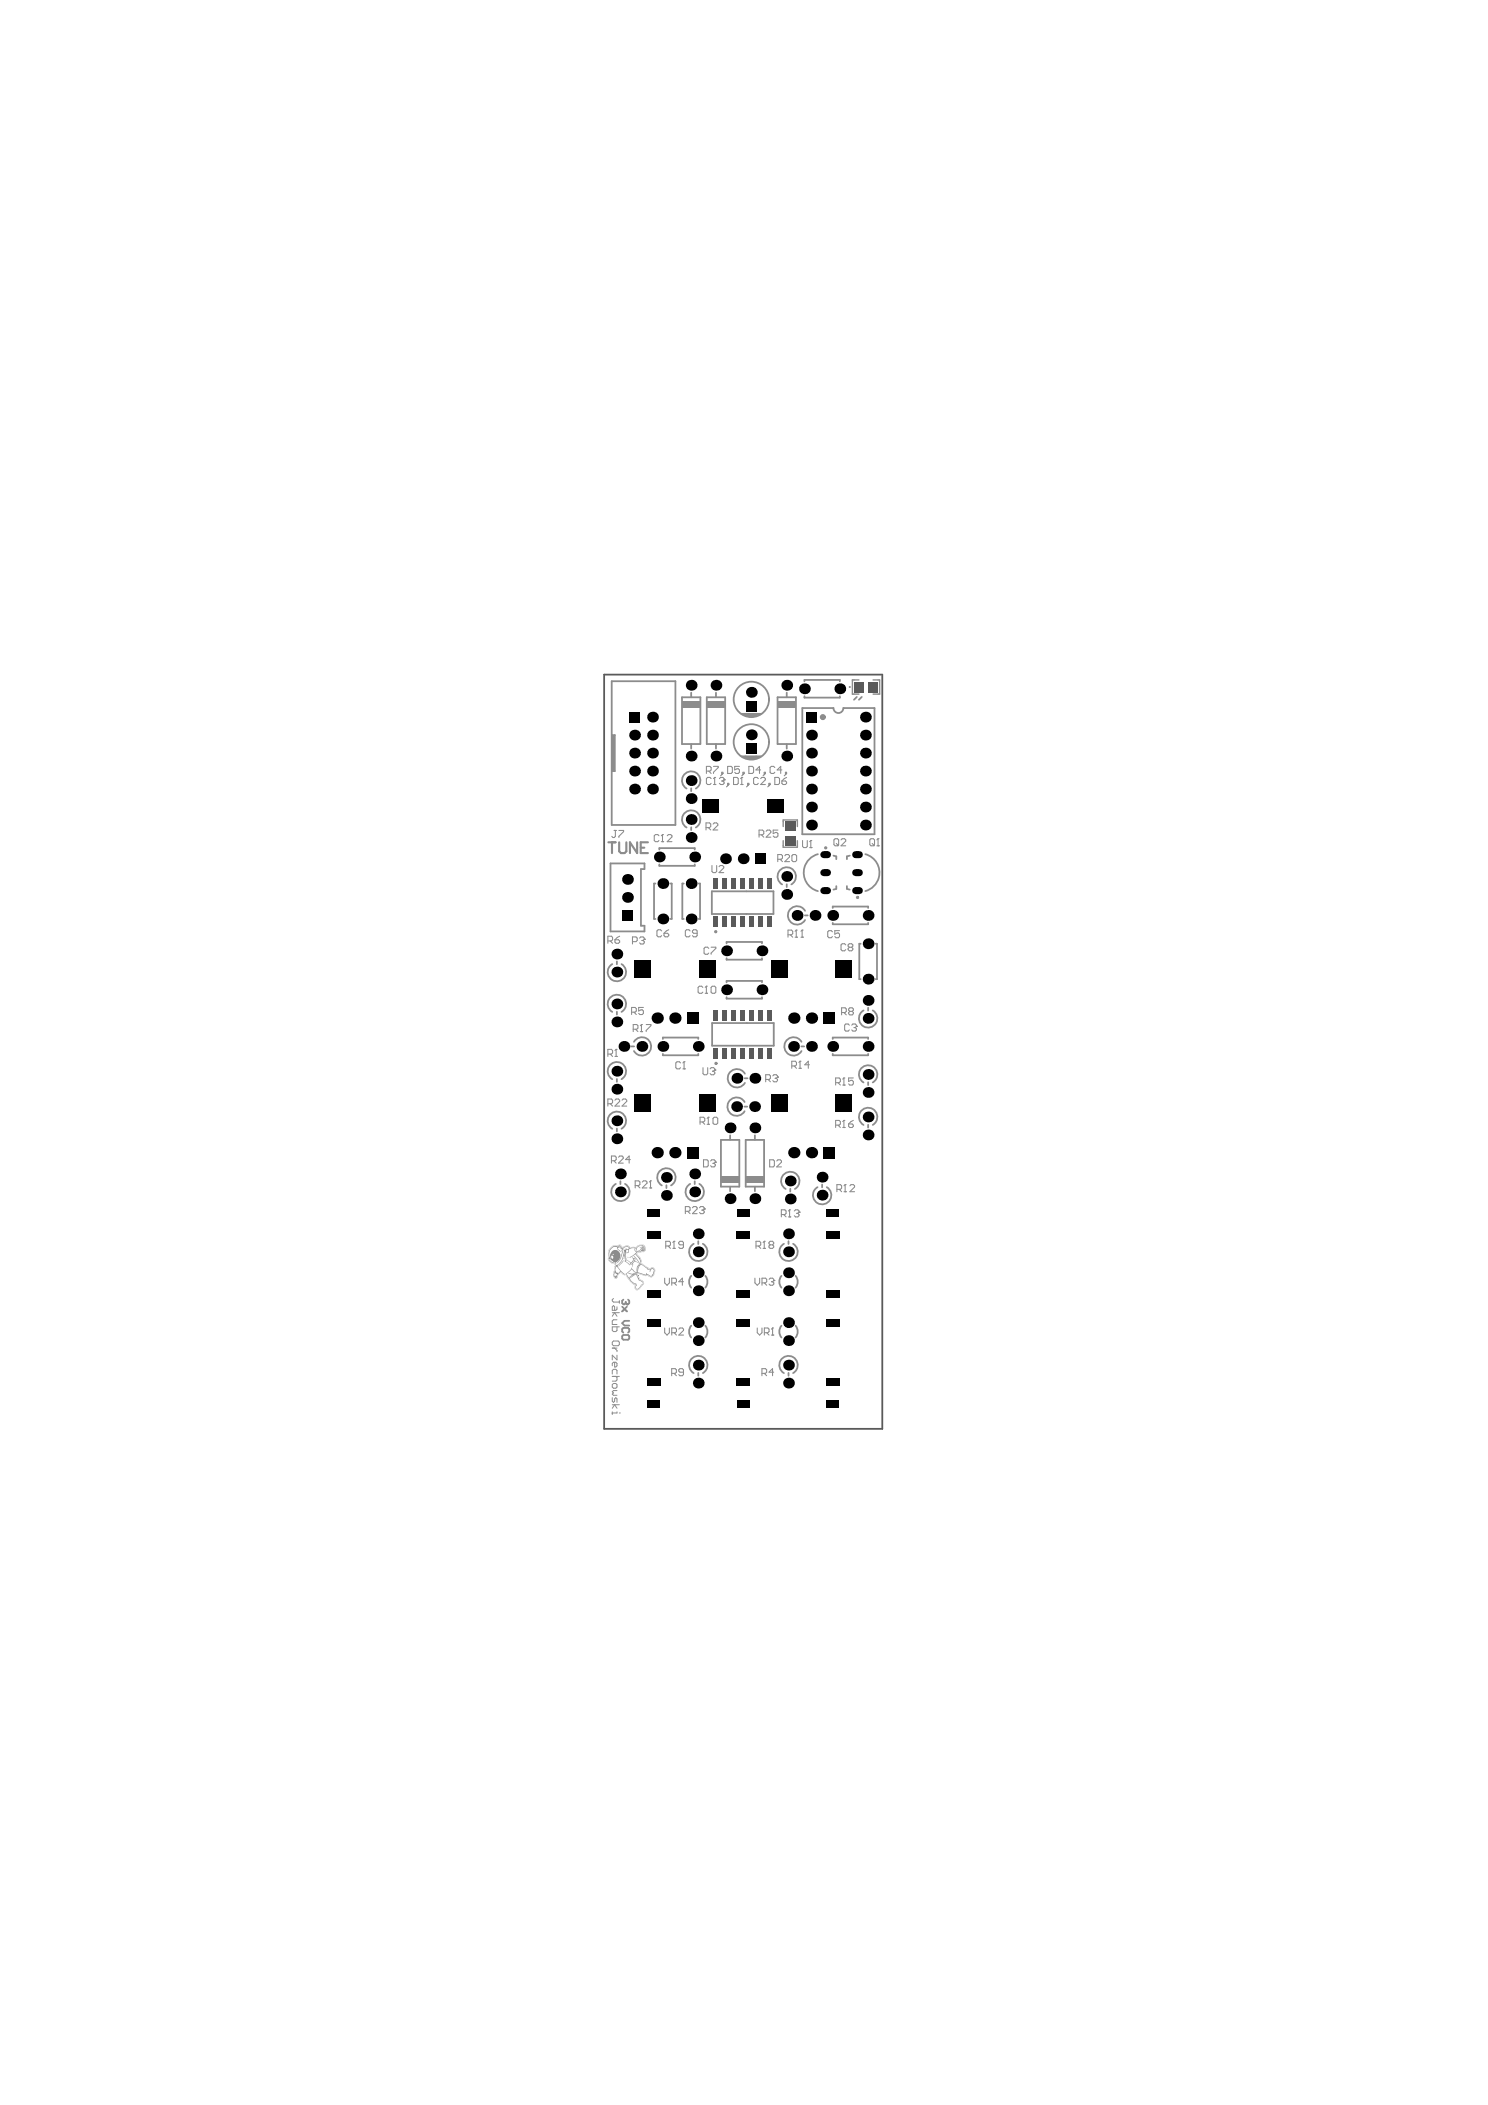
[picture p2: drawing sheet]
<svg xmlns="http://www.w3.org/2000/svg" width="210mm" height="297mm" viewBox="0 0 210 297" stroke-linecap="round" stroke-linejoin="round" font-family="sans-serif">
<path d="M85.2 95.2h39.3v106.4h-39.3z" fill="none" stroke="#5a5a5a" stroke-width=".25"/>
<g fill="#8c8c8c">
<path d="M87.9 177.9h.1l-.2 .3-.6 .5z"/>
<path d="M87.8 176.5v.2l-.2 1-.3 .4-.4 .2 .6-.6z"/>
<path d="M88.5 177.4l.1 .1z"/>
<path d="M89.4 177.2l.5 .4 .2 .5z"/>
<path d="M88 177.5v.2z"/>
<path d="M86.2 176.1l.4-.3 .5 .1 .3-.2 .4 .4 .2-.2 .4-.1 .5 .3h.9l.2-.3 .5-.1 .4 .1v.2l.1 .2-.1 .3-.1 .1-.3-.1-.3 .2-.3-.1-.2 .4 .6 .6 .1 .3-.1 .4 1 .6 .1 .2 .3 .1 .2-.3 .3 .1 .1 .4-.1 .5-.4 .3-.4-.3-.3 .1-1.3-.4 .3 1 .6 .4-.7-.4-.2-.8-.3 .1-.7 .5 .6 .7h.4v.3l-.1 .1v.2l.1 .2 .2-.1 .5-.5 .3-.2-.3 .2-.4 .6-.2 .1-.2-.1-.1-.3 .1-.3-.7-.5-.7-1 .7-.6 .1-.3 .4 .6h.3l.1-.8 .3-.4v.2l.1-.1-.4-.3 .3 .1 .1-.3-.7-.9-.7 .5h-.3h.2l1-.8-.3-.2 .1-.3-.4-.1-.4 .2-.1 .4-.3 .1 .2-.1v-.4l-.3 .1 .1 .4-.1-.1 .1 1-.1 .3 .4 .3 .2 .3-.8-.6 .1-.3-.2-.5-.3 .7-.6 .6v.2l.3 .4 .8 .7h-.2l-.5-.3-.4 .4-.1 .4h-.2l-.2-.3 .3-1.4-.2-.5-.4 .1-.4-.5 .5 .4 .1-.1-.5-.4-.2 .1 .2-.3-.1-.3v-.6zM90.8 176.3l.1 .1v-.1zM90.8 176.1v.1h.1zM90.7 176.4v.1zM90.6 176.1l.1 .1zM90.6 175.9v.1h.2zM90.5 176.2v.2l.1-.1zM90.3 178.6l-.3 .5v.4l1 .4 .2-.3v.2h.2l.4 .3 .2-.1 .2-.6-.1-.3h-.2l-.2 .4v-.3h-.3l-.1-.2-.7-.5-.2-.1zM90.1 178.6l-.2 .5v.4l.1-.6 .2-.4zM89.6 176.2l.1 .4h.6l.1-.2-.3 .1h-.1l.4-.2v-.2l-.2-.1 .3 .1 .1-.3-.7 .2-.1 .1 .1 .4-.1-.3zM88.7 180.3l.1 .1 .9-.7zM88.4 179.7l.3 .6 .5-.5h-.4l-.2-.2 .7 .1 .4-.1-.2-.1-.4-.4zM88.1 176.5l.2 1.4zM87.8 176.2l.1 .2h.2l.3-.1-.1-.2 .1 .2 .4-.2-.4-.2zM86.2 176.3l-.3 .5v.4l.2 .4v-.6l.4-.5 .5-.1 .5 .4v.5l-.1 .5-.6 .4 .1 .3h.2l.6-.7 .3-1.3-.1-.1-.3 .2 .2-.3-.4-.3-.3 .2 .5 .5-.6-.5v-.2h-.5zM87.4 175.8l.3 .4zM87.2 175.9l-.1 .1 .2-.1zM86.9 178.7l-.1 .5 .1 .3 .4 .1 .2-.3-.4-.5zM86.7 179.5l-.1 .5 .3 .1 .1-.3-.1-.1zM86.5 176.9l-.1 .1 .2 .1v-.1zM86.3 177.2l-.1 .2 .2 .2h.1v-.3z"/>
<path d="M88.4 177.8l.7 .3 .2-.4-.1-.3 .1 .2 .2-.1 .1 .1v.3l.2 .2-.3-.1-.3 .3 .1 .2-.1 .3v-.4h-.3v-.2zM89.4 177.6l-.1 .4-.3 .3h.1l.3-.3 .2-.3z"/>
<path d="M86.3 175.9l.3-.2 .5 .1 .3-.2h.1l.3 .4 .6-.3 .5 .3h.8l.2-.2 .5-.2h.3l.3 .2 .1 .3v.4l-.3 .2-.2-.1-.3 .2h-.4v.2l.5 .6 .1 .3v.3l.9 .6 .1 .2h.2l.3-.2 .3 .2 .1 .4-.2 .6-.4 .2-.5-.2-.3 .1-1.1-.4 .3 .8 .5 .2 .2 .3-.6 .8-.4 .3-.2-.1-.2-.2 .1-.5-.3-.1-.4-.3-.7-1h-.3l-.4-.3-.3 .4-.2 .4h-.3l-.2-.3v-.6l.3-.8-.1-.4h-.4l-.6-.6 .1-1.2zM86.2 176l-.4 .6v1.1l.6 .6 .3-.1 .1 .4-.3 1.4 .3 .4 .2-.1 .1-.4 .5-.4 .4 .4h.3l.7 1 .6 .4-.1 .4 .4 .3 .3-.2 .3-.4 .2-.1 .1-.4-.6-.4-.3-.8 1.1 .3h.4l.3 .2h.3l.2-.3 .2-.5-.1-.4-.3-.1-.3 .2-.2-.1-.1-.2-1-.5 .1-.4-.1-.3-.6-.7 .1-.2h.4l.2-.1 .2 .1 .3-.2 .1-.3-.2-.4-.4-.1h-.4l-.4 .3h-.8l-.5-.2-.4 .1-.2 .1-.4-.3-.3 .1h-.5z"/>
</g>
<g fill="none" stroke="#8c8c8c" stroke-width=".25">
<path d="M86.3 96.1h9v20.3h-9zM96.2 98.4h2.6v6.6h-2.6zM97.5 97.7v.7M99.7 98.4h2.6v6.6h-2.6zM101 97.7v.7M109.7 98.4h2.6v6.6h-2.6zM111 97.7v.7M113.5 96.1v-.2h5v.2M113.5 98.2v.2h5v-.2M117.6 99.9h-4.4v17.8h10.2v-17.8h-4.4M120.9 98.3l-.4 .4M121.6 98.3l-.4 .4"/>
<path d="M86.3 103.7h.4v5.1h-.4zM93 119.9v-.2h5v.2M97.5 105v.6M97.5 111.2v.4M97.5 116.7v.4M101 105v.6M104.6 100.7h2.8M104.6 106.7h2.8M111 105v.6M86.1 121.8h4.8v.8h-.5v8h.5v.8h-4.8zM87 135.7v.4M92.5 124.7h-.2v5h.2"/>
<path d="M93 122v.2h5v-.2M94.6 124.7h.2v5h-.2M96.5 124.7h-.2v5h.2M98.6 124.7h.2v5h-.2M100.4 125.8h8.7v3.2h-8.7zM102.5 133.1v-.2h5v.2M102.5 135.2v.2h5v-.2M102.5 138.6v-.2h5v.2M111 124.8v.4M113.5 129.2h.4M117.5 128.1v-.2h5v.2M117.5 130.2v.2h5v-.2"/>
<path d="M117.6 120.7l.4 .1v.4M118 125v.4l-.4 .1M119.5 125v.4l.4 .1M119.9 120.7l-.4 .1v.4M121.4 133.2h-.2v5h.2M123.5 133.2h.2v5h-.2M87 142.8v.4M87 152.3v.4M87 159.3v.4M89.1 147.7h.4M93.5 146.6v-.2h5v.2M93.5 148.7v.2h5v-.2"/>
<path d="M100.5 144.4h8.6v3.2h-8.6zM102.5 140.7v.2h5v-.2M105 156.2h.4M105.1 152.2h.3M113 147.7h.4M117.5 146.6v-.2h5v.2M117.5 148.7v.2h5v-.2M122.5 142.2v.4M122.5 152.7v.4M122.5 158.7v.4M87.5 166.7v.4M94 167.2v.4"/>
<path d="M98 166.7v.4M98.5 175.1v.4M101.7 160.9h2.6v6.5h-2.6zM103 160.2v.7M103 167.4v.7M105.2 160.9h2.6v6.5h-2.6zM106.5 160.2v.7M106.5 167.4v.7M111.2 175.1v.4M111.5 167.7v.4M116 167.1v.4M98.5 193.7v.4"/>
<path d="M111.2 193.7v.4"/>
</g>
<path d="M121.2 95.9h-1v2h1M123.2 95.9h.9v2h-.9M110.5 116.6v-.9h2v.9M110.5 118.6v1h2v-1" fill="none" stroke="#8c8c8c" stroke-width=".2"/>
<path d="M105.2 100.9h1.6v.2h-1.6z" fill-rule="evenodd" fill="#8c8c8c"/>
<path d="M104.7 100.8h2.5" fill="none" stroke="#8c8c8c" stroke-width=".25"/>
<path d="M105.2 106.9h1.6v.2h-1.6z" fill-rule="evenodd" fill="#8c8c8c"/>
<path d="M104.7 106.8h2.5" fill="none" stroke="#8c8c8c" stroke-width=".25"/>
<g fill="#8c8c8c">
<path d="M115.9 101h.4v.4h-.4z" fill-rule="evenodd"/>
<path d="M96.2 98.9h2.6v.9h-2.6z" fill-rule="evenodd"/>
</g>
<path d="M86.5 103.7v5.1" fill="none" stroke="#8c8c8c" stroke-width=".38"/>
<g fill="#8c8c8c">
<path d="M109.7 98.9h2.6v.9h-2.6z" fill-rule="evenodd"/>
<path d="M101.7 166h2.6v.9h-2.6z" fill-rule="evenodd"/>
<path d="M105.2 166h2.6v.9h-2.6z" fill-rule="evenodd"/>
<path d="M99.7 98.9h2.6v.9h-2.6z" fill-rule="evenodd"/>
</g>
<path d="M85.8 118.9h1M86.3 118.9v1.5M87.3 118.9v1.2l.3 .3h.5l.3-.3v-1.2M89.9 118.9v1.5l-1-1.5v1.5M90.4 119.6h.5M91.4 118.9h-1v1.5h1" fill="none" stroke="#8c8c8c" stroke-width=".3"/>
<g fill="none" stroke="#8c8c8c" stroke-width=".15">
<path d="M86.6 117.2h.4M86.8 117.2v.8l-.2 .2h-.1l-.2-.2M87.3 117.2h.7v.2l-.7 .6v.2M93 117.9l-.2-.1h-.3l-.2 .1v.7l.2 .2h.3l.2-.2M93.3 118.8h.3M93.5 117.8h.1M93.5 117.8v1M93.5 117.8l-.2 .1M94.1 117.9l.2-.1h.3l.2 .1v.2l-.7 .7h.7M99.6 116.8h.5l.2-.2v-.3l-.2-.2h-.5v1M99.6 108.8h.5l.2-.2v-.3l-.2-.2h-.5v1M99.9 116.8l.4 .3"/>
<path d="M100 108.8l.3 .3M100.3 109.9l-.2-.2h-.3l-.2 .2v.6l.2 .2h.3l.2-.2M100.6 116.3l.2-.2h.3l.2 .2v.2l-.7 .6h.7M100.6 108.1h.7v.2l-.7 .7v.1M100.6 110.7h.4M100.8 109.7h.1M100.8 109.7v1M100.8 109.7l-.2 .2M101.5 109.9l.1-.2h.4l.1 .2v.1M101.8 109h.2v.1h-.2zM101.8 110.2h.2M102 109.1l-.4 .4"/>
<path d="M102 110.2l.1 .2v.1l-.1 .2h-.4l-.1-.2M102.1 110h.1M102.1 110l-.1 .2M102.6 108.1h.5l.2 .2v.7l-.2 .1h-.5zM102.6 110.5h.2v.2h-.2zM102.8 110.7l-.3 .3M103.5 109.7h.5l.1 .2v.6l-.1 .2h-.5zM104.3 108.1h-.7v.5l.4-.1h.1l.2 .1v.4l-.2 .1h-.3l-.2-.1M104.5 110.7h.3M104.6 109.7h.1M104.6 109.7v1M104.6 109.7l-.1 .2"/>
<path d="M104.8 109h.2v.1h-.2zM105 109.1l-.4 .4M105.5 110.5h.1v.2h-.1zM105.6 108.1h.5l.2 .2v.7l-.2 .1h-.5zM105.6 110.7l-.3 .3M107 109.9l-.2-.2h-.3l-.2 .2v.6l.2 .2h.3l.2-.2M107.1 117.8h.5l.1-.2v-.3l-.1-.2h-.5v1M107.3 108.6h-.7l.5-.5v1M107.3 109.9l.2-.2h.3l.2 .2v.1l-.7 .7h.7M107.4 117.8l.3 .3M107.8 109h.2v.1h-.2zM108 109.1l-.4 .4"/>
<path d="M108.1 117.3l.1-.2h.4l.1 .2v.2l-.6 .6h.6M108.5 110.5h.1v.2h-.1zM108.6 110.7l-.3 .3M109.3 108.3l-.2-.2h-.3l-.2 .2v.7l.2 .1h.3l.2-.1M109.3 109.7h.5l.2 .2v.6l-.2 .2h-.5zM109.7 117.1h-.6v.5l.3-.1h.2l.1 .1v.4l-.1 .1h-.4l-.1-.1M110.3 110.2h.5l.2 .2v.1l-.2 .2h-.3l-.2-.2zM110.3 108.6h-.7l.5-.5v1M110.8 109h.2v.1h-.2zM111 109.1l-.4 .4M111 109.7l-.7 .5M113.2 118.6v.8l.2 .2h.3l.2-.2v-.8"/>
<path d="M114.2 119.6h.3M114.4 118.6h.1M114.4 118.6v1M114.4 118.6l-.2 .2M117.8 118.4h.3l.2 .1v.7l-.2 .2h-.3l-.2-.2v-.7zM118 119l.3 .4M118.6 118.5l.2-.1h.3l.2 .1v.2l-.7 .7h.7M122.9 118.4h.3l.2 .1v.7l-.2 .2h-.3l-.2-.2v-.7zM123 119l.4 .4M123.7 119.4h.3M123.9 118.4h.1M123.9 118.4v1"/>
<path d="M123.9 118.4l-.2 .1M85.7 132.8h.5l.2-.2v-.3l-.2-.2h-.5v1M86.1 132.8l.3 .3M86.7 132.6h.5l.2 .2v.1l-.2 .2h-.3l-.2-.2zM87.4 132.1l-.7 .5M89.2 132.9h.5l.2-.2v-.3l-.2-.2h-.5v1M90.2 132.4l.2-.2h.3l.2 .2v.1M90.6 132.7h.1M90.7 132.7l.2 .2v.1l-.2 .2h-.3l-.2-.2M90.9 132.5h.1M90.9 132.5l-.2 .2M93.3 131.4l-.1-.2h-.4l-.1 .2v.6l.1 .2h.4l.1-.2"/>
<path d="M93.7 131.7h.5l.1 .2v.1l-.1 .2h-.4l-.1-.2zM94.3 131.2l-.6 .5M97.3 131.4l-.1-.2h-.4l-.1 .2v.6l.1 .2h.4l.1-.2M98.3 131.7h-.5l-.1-.2v-.1l.1-.2h.4l.1 .2v.6l-.1 .2h-.4l-.1-.2M99.1 139.3l-.1-.1h-.4l-.1 .1v.7l.1 .2h.4l.1-.2M99.6 139.2h.1M99.6 139.2v1M99.6 139.2l-.1 .1M100 133.8l-.2-.1h-.3l-.2 .1v.7l.2 .2h.3l.2-.2M100.3 133.7h.7v.1l-.7 .7v.2M100.4 122.1v.9l.2 .1h.3l.2-.1v-.9M100.5 139.2h.3l.2 .1v.7l-.2 .2h-.3l-.2-.2v-.7z"/>
<path d="M101.4 122.3l.2-.2h.3l.2 .2v.2l-.7 .6h.7M109.7 121.3h.5l.2-.2v-.3l-.2-.2h-.5v1M110 121.3l.4 .3M110.7 120.8l.2-.2h.3l.2 .2v.1l-.7 .7h.7M111.2 131.9h.5l.1-.2v-.3l-.1-.2h-.5v1M111.5 131.9l.3 .3M111.9 120.6h.3l.2 .2v.6l-.2 .2h-.3l-.2-.2v-.6zM112.2 132.2h.3M112.3 131.2h.1M112.3 131.2l-.1 .2M112.3 131.2v1M113 132.2h.3"/>
<path d="M113.2 131.2h.1M113.2 131.2v1M113.2 131.2l-.2 .2M117.4 131.5l-.1-.2h-.4l-.1 .2v.7l.1 .1h.4l.1-.1M118.4 131.3h-.6v.5l.3-.1h.2l.1 .1v.4l-.1 .1h-.4l-.1-.1M119.3 133.3l-.2-.1h-.3l-.2 .1v.7l.2 .2h.3l.2-.2M119.8 133.7l-.2-.2v-.2l.2-.1h.3l.2 .1v.2l-.2 .2M119.8 133.7l-.2 .1v.2l.2 .2h.3l.2-.2v-.2l-.2-.1M119.8 133.7h.3M85.7 148.7h.5l.2-.1v-.4l-.2-.1h-.5v1M85.7 155.7h.5l.2-.1v-.4l-.2-.1h-.5v1M86.1 155.7l.3 .4"/>
<path d="M86.1 148.7l.3 .4M86.7 155.2l.2-.1h.3l.2 .1v.2l-.7 .7h.7M86.7 149.1h.4M86.9 148.1h.1M86.9 148.1l-.2 .1M86.9 148.1v1M87.7 155.2l.2-.1h.3l.2 .1v.2l-.7 .7h.7M89.1 142.8h.5l.2-.1v-.4l-.2-.1h-.5v1M89.3 145.2h.5l.2-.1v-.4l-.2-.1h-.5v1M89.4 142.8l.4 .4M89.7 145.2l.3 .4M90.3 145.6h.4"/>
<path d="M90.5 144.6h.1M90.5 144.6l-.2 .1M90.5 144.6v1M90.8 142.2h-.7v.5l.3-.2h.2l.2 .2v.3l-.2 .2h-.3l-.2-.2M91.2 144.6h.6v.1l-.6 .7v.2M96 150l-.2-.2h-.3l-.2 .2v.7l.2 .1h.3l.2-.1M96.3 150.8h.4M96.5 149.8h.1M96.5 149.8v1M96.5 149.8l-.2 .2M98.8 158.3h.4l.2-.1v-.4l-.2-.1h-.4v1M99.1 158.3l.3 .4"/>
<path d="M99.2 150.7v.8l.1 .2h.4l.1-.2v-.8M99.5 140.2h.3M99.7 158.7h.4M99.9 157.7h.1M99.9 157.7l-.2 .1M99.9 157.7v1M100.2 150.8l.1-.1h.4l.1 .1v.2M100.5 151.2h.2M100.7 151.2l.1 .1v.2l-.1 .2h-.4l-.1-.2M100.7 157.7h.4l.1 .1v.7l-.1 .2h-.4l-.1-.2v-.7zM100.8 151h.1M100.8 151l-.1 .2"/>
<path d="M108 152.3h.5l.2-.1v-.4l-.2-.1h-.5v1M108.3 152.3l.4 .4M109 151.8l.2-.1h.3l.2 .1v.2M109.3 152.2h.2M109.5 152.2l.2 .1v.2l-.2 .2h-.3l-.2-.2M109.7 152h.1M109.7 152l-.2 .2M111.7 150.4h.5l.2-.1v-.4l-.2-.1h-.5v1M112 150.4l.4 .4M112.7 150.8h.3M112.9 149.8h.1M112.9 149.8l-.2 .1"/>
<path d="M112.9 149.8v1M114.2 150.3h-.7l.5-.5v1M117.9 152.8h.5l.1-.2v-.3l-.1-.2h-.5v1M117.9 158.8h.5l.1-.2v-.3l-.1-.2h-.5v1M118.2 158.8l.3 .3M118.2 152.8l.3 .3M118.7 142.9h.5l.2-.2v-.3l-.2-.2h-.5v1M118.9 159.1h.3M118.9 153.1h.3M119 158.1h.1M119 152.1h.1M119 158.1l-.1 .2"/>
<path d="M119 152.1v1M119 158.1v1M119 152.1l-.1 .2M119 142.9l.4 .3M119.7 158.6h.5l.2 .2v.1l-.2 .2h-.3l-.2-.2zM119.8 144.7l-.2-.2h-.3l-.2 .2v.6l.2 .2h.3l.2-.2M119.9 142.7l-.2-.2v-.1l.2-.2h.3l.2 .2v.1l-.2 .2M119.9 142.7l-.2 .2v.1l.2 .2h.3l.2-.2v-.1l-.2-.2M119.9 142.7h.3M120.1 144.7l.2-.2h.3l.2 .2v.1M120.4 158.1l-.7 .5M120.4 152.1h-.7v.5l.5-.2 .2 .2v.3l-.2 .2h-.3l-.2-.2"/>
<path d="M120.5 145h.1M120.6 145l.2 .2v.1l-.2 .2h-.3l-.2-.2M120.8 144.8h.1M120.8 144.8l-.2 .2M86.3 163.8h.5l.1-.2v-.3l-.1-.2h-.5v1M86.6 163.8l.3 .3M87.3 163.3l.1-.2h.4l.1 .2v.2l-.6 .6h.6M88.9 163.6h-.6l.5-.5v1M89.6 167.3h.5l.2-.2v-.3l-.2-.2h-.5v1M89.9 167.3l.4 .3M90.6 166.8l.2-.2h.3l.2 .2v.2l-.7 .6h.7M91.6 167.6h.3"/>
<path d="M91.8 166.6h.1M91.8 166.6v1M91.8 166.6l-.2 .2M93.9 175.8h.5l.2-.1v-.4l-.2-.1h-.5v1M94.2 175.8l.4 .4M94.9 176.2h.3M95.1 175.2h.1M95.1 175.2l-.2 .1M95.1 175.2v1M96.4 175.7h-.5l-.2-.2v-.2l.2-.1h.3l.2 .1v.7l-.2 .2h-.3l-.2-.2M96.7 170.9h.5l.1-.1v-.4l-.1-.1h-.5v1M97 170.9l.3 .4"/>
<path d="M97.7 170.4l.1-.1h.4l.1 .1v.2l-.6 .7h.6M98.7 170.4l.1-.1h.4l.1 .1v.2M99 170.8h.2M99.2 170.8l.1 .1v.2l-.1 .2h-.4l-.1-.2M99.2 163.7h.5l.2 .1v.7l-.2 .2h-.5zM99.3 170.6h.1M99.3 170.6l-.1 .2M100.2 163.8l.2-.1h.3l.2 .1v.2M100.6 164.2h.1M100.7 164.2l.2 .1v.2l-.2 .2h-.3l-.2-.2M100.9 164h.1M100.9 164l-.2 .2"/>
<path d="M106.6 175.8h.5l.2-.1v-.4l-.2-.1h-.5v1M107 175.8l.3 .4M107.6 176.2h.4M107.8 175.2h.1M107.8 175.2v1M107.8 175.2l-.2 .1M108.6 163.7h.5l.1 .1v.7l-.1 .2h-.5zM108.6 175.7l-.1-.2v-.2l.1-.1h.4l.1 .1v.2l-.1 .2M108.6 175.7l-.1 .1v.2l.1 .2h.4l.1-.2v-.2l-.1-.1M108.6 175.7h.4M109.6 163.8l.1-.1h.4l.1 .1v.2l-.6 .7h.6M110.2 171.4h.5l.2-.2v-.3l-.2-.2h-.5v1"/>
<path d="M110.6 171.4l.3 .3M111.2 171.7h.4M111.4 170.7h.1M111.4 170.7v1M111.4 170.7l-.2 .2M112 170.9l.2-.2h.3l.2 .2v.2M112.4 171.2h.1M112.5 171.2l.2 .2v.2l-.2 .1h-.3l-.2-.1M112.7 171.1h.1M112.7 171.1l-.2 .1M118.1 167.8h.5l.1-.1v-.4l-.1-.1h-.5v1M118.4 167.8l.3 .4"/>
<path d="M119.1 168.2h.3M119.2 167.2h.1M119.2 167.2l-.1 .1M119.2 167.2v1M119.9 167.3l.2-.1h.3l.2 .1v.2l-.7 .7h.7M93.8 180.4v.6l.3 .4 .3-.4v-.6M93.8 187.4v.7l.3 .3 .3-.3v-.7M94.8 193.8h.4l.2-.2v-.3l-.2-.2h-.4v1M94.8 181h.5l.1-.1v-.4l-.1-.1h-.5v1M94.8 188.1h.5l.1-.2v-.3l-.1-.2h-.5v1M95.1 193.8l.3 .3M95.1 181l.3 .4"/>
<path d="M95.1 188.1l.3 .3M95.8 187.6l.1-.2h.4l.1 .2v.1l-.6 .7h.6M96.4 193.6h-.5l-.2-.1v-.2l.2-.2h.3l.2 .2v.7l-.2 .1h-.3l-.2-.1M96.4 180.9h-.6l.5-.5v1M106.5 180.4v.6l.3 .4 .4-.4v-.6M106.8 187.4v.7l.4 .3 .3-.3v-.7M107.5 193.8h.5l.1-.2v-.3l-.1-.2h-.5v1M107.5 181h.5l.2-.1v-.4l-.2-.1h-.5v1M107.8 193.8l.3 .3M107.8 188.1h.5l.2-.2v-.3l-.2-.2h-.5v1M107.8 181l.4 .4M108.2 188.1l.3 .3"/>
<path d="M108.5 180.5l.2-.1h.3l.2 .1v.2M108.8 188.4h.4M108.8 180.9h.2M109 187.4h.1M109 187.4l-.2 .2M109 187.4v1M109 180.9l.2 .1v.2l-.2 .2h-.3l-.2-.2M109.1 193.6h-.6l.5-.5v1M109.2 180.7h.1M109.2 180.7l-.2 .2"/>
</g>
<g fill="none" stroke="#8c8c8c" stroke-width=".25">
<path d="M117.6 99.9a.7 .7 0 0 0 .7 .7 .7 .7 0 0 0 .7-.7M96.9 111.3a1.3 1.3 0 0 1-.4-2 1.3 1.3 0 0 1 2 0 1.3 1.3 0 0 1-.3 2M96.9 116.8a1.3 1.3 0 0 1-.4-2 1.3 1.3 0 0 1 2 0 1.3 1.3 0 0 1-.3 2M86.4 136a1.3 1.3 0 0 0-.4 2 1.3 1.3 0 0 0 2 0 1.3 1.3 0 0 0-.3-2M110.3 124.8a1.3 1.3 0 0 1-.3-2 1.3 1.3 0 0 1 2 0 1.3 1.3 0 0 1-.4 2M113.6 128.5a1.3 1.3 0 0 0-2-.3 1.3 1.3 0 0 0 0 2 1.3 1.3 0 0 0 2-.4M115.4 120.5a2.7 2.7 0 0 0-2 2.6 2.7 2.7 0 0 0 2 2.6M122.1 120.5a2.7 2.7 0 0 1 2 2.6 2.7 2.7 0 0 1-2 2.6M86.4 159.3a1.3 1.3 0 0 1-.4-2 1.3 1.3 0 0 1 2 0 1.3 1.3 0 0 1-.3 2M86.4 142.8a1.3 1.3 0 0 1-.4-2 1.3 1.3 0 0 1 2 0 1.3 1.3 0 0 1-.3 2M86.4 152.3a1.3 1.3 0 0 1-.4-2 1.3 1.3 0 0 1 2 0 1.3 1.3 0 0 1-.3 2M89.4 147a1.3 1.3 0 0 1 2-.3 1.3 1.3 0 0 1 0 2 1.3 1.3 0 0 1-2-.4"/>
<path d="M105 155.5a1.3 1.3 0 0 0-1.9-.3 1.3 1.3 0 0 0 0 2 1.3 1.3 0 0 0 1.9-.4M105.1 151.5a1.3 1.3 0 0 0-2-.3 1.3 1.3 0 0 0 0 2 1.3 1.3 0 0 0 2-.4M113.1 147a1.3 1.3 0 0 0-2-.3 1.3 1.3 0 0 0 0 2 1.3 1.3 0 0 0 2-.4M121.8 142.6a1.3 1.3 0 0 0-.3 1.9 1.3 1.3 0 0 0 2 0 1.3 1.3 0 0 0-.4-1.9M121.8 158.7a1.3 1.3 0 0 1-.3-1.9 1.3 1.3 0 0 1 2 0 1.3 1.3 0 0 1-.4 1.9M121.8 152.7a1.3 1.3 0 0 1-.3-1.9 1.3 1.3 0 0 1 2 0 1.3 1.3 0 0 1-.4 1.9M86.9 167.1a1.3 1.3 0 0 0-.4 1.9 1.3 1.3 0 0 0 2 0 1.3 1.3 0 0 0-.3-1.9M93.4 167.3a1.3 1.3 0 0 1-.4-2 1.3 1.3 0 0 1 2 0 1.3 1.3 0 0 1-.3 2M97.4 167.1a1.3 1.3 0 0 0-.4 1.9 1.3 1.3 0 0 0 2 0 1.3 1.3 0 0 0-.3-1.9M97.9 175.5a1.3 1.3 0 0 0-.4 2 1.3 1.3 0 0 0 2 0 1.3 1.3 0 0 0-.4-2M110.6 175.5a1.3 1.3 0 0 0-.4 2 1.3 1.3 0 0 0 2 0 1.3 1.3 0 0 0-.3-2M110.8 167.8a1.3 1.3 0 0 1-.3-2 1.3 1.3 0 0 1 2 0 1.3 1.3 0 0 1-.4 2"/>
<path d="M115.3 167.5a1.3 1.3 0 0 0-.3 2 1.3 1.3 0 0 0 2 0 1.3 1.3 0 0 0-.4-2M87.8 184.4l.6 .7M87.9 188.1l-.1-.2v-.3l.1-.2h.7l.2 .2v.3l-.2 .2M87.9 188.4h.7l.2 .1v.4l-.2 .1h-.7l-.1-.1v-.4zM87.9 183.4l-.1 .2v.3l.1 .2h.2l.2-.2M88.3 183.9l.1 .2M88.3 183.7v.2M88.4 184.1h.1M88.4 184.4l-.6 .7M88.6 183.4l.2 .2v.3l-.2 .2h-.2M88.8 186.4h-.7l-.3 .3 .3 .4h.7M97.5 187.1a1.3 1.3 0 0 0 0 1.6"/>
<path d="M97.5 180a1.3 1.3 0 0 0 0 1.7M97.9 193.8a1.3 1.3 0 0 1-.4-2 1.3 1.3 0 0 1 2 0 1.3 1.3 0 0 1-.4 2M99.5 187.1a1.3 1.3 0 0 1 0 1.6M99.5 180a1.3 1.3 0 0 1 0 1.7M110.2 187.1a1.3 1.3 0 0 0 0 1.6M110.2 180a1.3 1.3 0 0 0 0 1.7M110.6 193.8a1.3 1.3 0 0 1-.4-2 1.3 1.3 0 0 1 2 0 1.3 1.3 0 0 1-.3 2M112.2 187.1a1.3 1.3 0 0 1 0 1.6M112.2 180a1.3 1.3 0 0 1 0 1.7"/>
<circle cx="106" cy="98.7" r="2.5"/>
<circle cx="119.9" cy="96.9" r=".01"/>
<circle cx="106" cy="104.7" r="2.5"/>
<circle cx="116.1" cy="101.2" r=".3"/>
<circle cx="116.5" cy="119.6" r=".1"/>
<circle cx="101" cy="131.5" r=".1"/>
<circle cx="121" cy="126.6" r=".1"/>
<circle cx="101" cy="150.1" r=".1"/>
</g>
<g fill="none" stroke="#8c8c8c" stroke-width=".14">
<path d="M86.4 193.9v-.5l.1-.2h.4l.1 .2v.5M86.4 197.2v.5l.1 .2 .2-.2v-.3l.2-.2 .1 .2v.5M86.4 199.2v.4M86.4 185.2h1M86.4 185.7l.3-.5 .3 .5M86.4 190.2h.6M86.4 194.2h1M86.4 198.2h1M86.4 198.7l.3-.5 .3 .5M86.5 189.2h.7l.2 .2v.3l-.2 .2h-.7l-.1-.2v-.3zM86.5 183.2l-.1 .2v.2l.1 .1h.9M86.5 195.2h.4l.1 .2v.3l-.1 .2h-.4l-.1-.2v-.3z"/>
<path d="M86.7 192.2v.7h.2l.1-.2v-.3l-.1-.2h-.4l-.1 .2v.3M86.7 190.2l.3 .4v.1M86.9 194.2l.1 .2v.3l-.1 .2h-.5M87 184.4v.3l-.1 .2h-.5v-.5l.1-.2 .2 .2v.5M87 186.2h-.5l-.1 .2v.5h.6M87 187.2v.5l-.1 .2h-.4l-.1-.2v-.5h1M87 191.2v.7l-.6-.7v.7M87 199.2v.2h-.6M87 196.2h-.5l-.1 .2 .1 .2-.1 .1 .1 .2h.5M87.4 199.4h.1M87.4 183.6v.3"/>
</g>
<g fill="#000">
<circle cx="97.5" cy="96.7" r=".76"/>
<circle cx="101" cy="96.7" r=".76"/>
<circle cx="106" cy="97.7" r=".76"/>
<circle cx="111" cy="96.7" r=".76"/>
<circle cx="113.5" cy="97.2" r=".76"/>
<circle cx="118.5" cy="97.2" r=".76"/>
<circle cx="89.5" cy="106.3" r=".76"/>
<circle cx="89.5" cy="103.7" r=".76"/>
<circle cx="89.5" cy="111.3" r=".76"/>
<circle cx="89.5" cy="108.8" r=".76"/>
<circle cx="92.1" cy="106.3" r=".76"/>
<circle cx="92.1" cy="103.7" r=".76"/>
<circle cx="92.1" cy="111.3" r=".76"/>
<circle cx="92.1" cy="108.8" r=".76"/>
<circle cx="92.1" cy="101.2" r=".76"/>
<circle cx="97.5" cy="110.1" r=".76"/>
<circle cx="97.5" cy="115.6" r=".76"/>
<circle cx="97.5" cy="106.7" r=".76"/>
<circle cx="97.5" cy="118.2" r=".76"/>
<circle cx="97.5" cy="112.7" r=".76"/>
<circle cx="101" cy="106.7" r=".76"/>
<circle cx="106" cy="103.7" r=".76"/>
<circle cx="111" cy="106.7" r=".76"/>
<circle cx="114.5" cy="116.4" r=".76"/>
<circle cx="114.5" cy="103.7" r=".76"/>
<circle cx="114.5" cy="106.3" r=".76"/>
<circle cx="114.5" cy="108.8" r=".76"/>
<circle cx="114.5" cy="111.3" r=".76"/>
<circle cx="114.5" cy="113.9" r=".76"/>
<circle cx="122.1" cy="103.7" r=".76"/>
<circle cx="122.1" cy="113.9" r=".76"/>
<circle cx="122.1" cy="106.3" r=".76"/>
<circle cx="122.1" cy="116.4" r=".76"/>
<circle cx="122.1" cy="111.3" r=".76"/>
<circle cx="122.1" cy="101.2" r=".76"/>
<circle cx="122.1" cy="108.8" r=".76"/>
<circle cx="87" cy="134.6" r=".76"/>
<circle cx="87" cy="137.2" r=".76"/>
<circle cx="88.5" cy="124.1" r=".76"/>
<circle cx="88.5" cy="126.6" r=".76"/>
<circle cx="93" cy="120.9" r=".76"/>
<circle cx="93.5" cy="129.7" r=".76"/>
<circle cx="93.5" cy="124.7" r=".76"/>
<circle cx="97.5" cy="129.7" r=".76"/>
<circle cx="97.5" cy="124.7" r=".76"/>
<circle cx="98" cy="120.9" r=".76"/>
<circle cx="102.3" cy="121.2" r=".76"/>
<circle cx="102.5" cy="134.2" r=".76"/>
<circle cx="102.5" cy="139.7" r=".76"/>
<circle cx="104.8" cy="121.2" r=".76"/>
<circle cx="107.5" cy="134.2" r=".76"/>
<circle cx="107.5" cy="139.7" r=".76"/>
<circle cx="111" cy="123.7" r=".76"/>
<circle cx="111" cy="126.2" r=".76"/>
<circle cx="112.4" cy="129.2" r=".76"/>
<circle cx="115" cy="129.2" r=".76"/>
<circle cx="117.5" cy="129.2" r=".76"/>
<circle cx="122.5" cy="138.2" r=".76"/>
<circle cx="122.5" cy="129.2" r=".76"/>
<circle cx="122.5" cy="133.2" r=".76"/>
<circle cx="87" cy="144.2" r=".76"/>
<circle cx="87" cy="141.7" r=".76"/>
<circle cx="87" cy="158.2" r=".76"/>
<circle cx="87" cy="153.7" r=".76"/>
<circle cx="87" cy="151.2" r=".76"/>
<circle cx="88" cy="147.7" r=".76"/>
<circle cx="90.6" cy="147.7" r=".76"/>
<circle cx="92.7" cy="143.7" r=".8"/>
<circle cx="93.5" cy="147.7" r=".76"/>
<circle cx="95.2" cy="143.7" r=".8"/>
<circle cx="98.5" cy="147.7" r=".76"/>
<circle cx="103" cy="159.2" r=".76"/>
<circle cx="103.9" cy="156.2" r=".76"/>
<circle cx="104" cy="152.2" r=".76"/>
<circle cx="106.4" cy="156.2" r=".76"/>
<circle cx="106.5" cy="152.2" r=".76"/>
<circle cx="106.5" cy="159.2" r=".76"/>
<circle cx="111.9" cy="147.7" r=".76"/>
<circle cx="112" cy="143.7" r=".8"/>
<circle cx="114.5" cy="143.7" r=".8"/>
<circle cx="114.5" cy="147.7" r=".76"/>
<circle cx="117.5" cy="147.7" r=".76"/>
<circle cx="122.5" cy="147.7" r=".76"/>
<circle cx="122.5" cy="141.2" r=".76"/>
<circle cx="122.5" cy="157.6" r=".76"/>
<circle cx="122.5" cy="143.7" r=".76"/>
<circle cx="122.5" cy="154.2" r=".76"/>
<circle cx="122.5" cy="151.6" r=".76"/>
<circle cx="87" cy="160.7" r=".76"/>
<circle cx="87.5" cy="168.2" r=".76"/>
<circle cx="87.5" cy="165.7" r=".76"/>
<circle cx="92.7" cy="162.7" r=".8"/>
<circle cx="94" cy="166.1" r=".76"/>
<circle cx="94" cy="168.7" r=".76"/>
<circle cx="95.2" cy="162.7" r=".8"/>
<circle cx="98" cy="165.7" r=".76"/>
<circle cx="98" cy="168.2" r=".76"/>
<circle cx="98.5" cy="176.6" r=".76"/>
<circle cx="98.5" cy="179.6" r=".76"/>
<circle cx="98.5" cy="174.1" r=".76"/>
<circle cx="103" cy="169.1" r=".76"/>
<circle cx="106.5" cy="169.1" r=".76"/>
<circle cx="111.2" cy="176.6" r=".76"/>
<circle cx="111.2" cy="174.1" r=".76"/>
<circle cx="111.2" cy="179.6" r=".76"/>
<circle cx="111.5" cy="169.2" r=".76"/>
<circle cx="111.5" cy="166.6" r=".76"/>
<circle cx="112" cy="162.7" r=".8"/>
<circle cx="114.5" cy="162.7" r=".8"/>
<circle cx="116" cy="168.6" r=".76"/>
<circle cx="116" cy="166.1" r=".76"/>
<circle cx="122.5" cy="160.2" r=".76"/>
<circle cx="98.5" cy="195.2" r=".76"/>
<circle cx="98.5" cy="192.6" r=".76"/>
<circle cx="98.5" cy="182.1" r=".76"/>
<circle cx="98.5" cy="189.2" r=".76"/>
<circle cx="98.5" cy="186.6" r=".76"/>
<circle cx="111.2" cy="189.2" r=".76"/>
<circle cx="111.2" cy="192.6" r=".76"/>
<circle cx="111.2" cy="195.2" r=".76"/>
<circle cx="111.2" cy="182.1" r=".76"/>
<circle cx="111.2" cy="186.6" r=".76"/>
</g>
<g fill="#000">
<path d="M88.8 100.4h1.5v1.6h-1.5z" fill-rule="evenodd"/>
<path d="M99.1 112.7h2.3v1.9h-2.3z" fill-rule="evenodd"/>
<path d="M105.2 98.9h1.5v1.6h-1.5z" fill-rule="evenodd"/>
<path d="M105.2 104.9h1.5v1.6h-1.5z" fill-rule="evenodd"/>
<path d="M108.3 112.7h2.3v1.9h-2.3z" fill-rule="evenodd"/>
<path d="M113.7 100.4h1.5v1.6h-1.5z" fill-rule="evenodd"/>
<path d="M87.8 128.4h1.5v1.5h-1.5z" fill-rule="evenodd"/>
<path d="M89.4 135.4h2.4v2.5h-2.4z" fill-rule="evenodd"/>
<path d="M98.6 135.4h2.4v2.5h-2.4z" fill-rule="evenodd"/>
<path d="M106.6 120.4h1.5v1.5h-1.5z" fill-rule="evenodd"/>
<path d="M108.7 135.4h2.4v2.5h-2.4z" fill-rule="evenodd"/>
<path d="M117.8 135.4h2.4v2.5h-2.4z" fill-rule="evenodd"/>
<path d="M89.4 154.4h2.4v2.5h-2.4z" fill-rule="evenodd"/>
<path d="M96.9 142.9h1.6v1.6h-1.6z" fill-rule="evenodd"/>
<path d="M98.6 154.4h2.4v2.5h-2.4z" fill-rule="evenodd"/>
<path d="M108.7 154.4h2.4v2.5h-2.4z" fill-rule="evenodd"/>
<path d="M116.2 142.9h1.6v1.6h-1.6z" fill-rule="evenodd"/>
<path d="M117.8 154.4h2.4v2.5h-2.4z" fill-rule="evenodd"/>
<path d="M91.3 173.7h1.9v1.1h-1.9z" fill-rule="evenodd"/>
<path d="M91.4 170.6h1.7v1.1h-1.7z" fill-rule="evenodd"/>
<path d="M96.9 161.9h1.6v1.6h-1.6z" fill-rule="evenodd"/>
<path d="M103.9 173.7h1.9v1.1h-1.9z" fill-rule="evenodd"/>
<path d="M104 170.6h1.7v1.1h-1.7z" fill-rule="evenodd"/>
<path d="M116.5 173.7h1.9v1.1h-1.9z" fill-rule="evenodd"/>
<path d="M116.6 170.6h1.7v1.1h-1.7z" fill-rule="evenodd"/>
<path d="M116.2 161.9h1.6v1.6h-1.6z" fill-rule="evenodd"/>
<path d="M91.3 182h1.9v1.1h-1.9z" fill-rule="evenodd"/>
<path d="M91.4 197.6h1.7v1.1h-1.7z" fill-rule="evenodd"/>
<path d="M91.3 186.2h1.9v1.1h-1.9z" fill-rule="evenodd"/>
<path d="M91.3 194.5h1.9v1.1h-1.9z" fill-rule="evenodd"/>
<path d="M103.9 182h1.9v1.1h-1.9z" fill-rule="evenodd"/>
<path d="M104 197.6h1.7v1.1h-1.7z" fill-rule="evenodd"/>
<path d="M103.9 186.2h1.9v1.1h-1.9z" fill-rule="evenodd"/>
<path d="M103.9 194.5h1.9v1.1h-1.9z" fill-rule="evenodd"/>
<path d="M116.5 182h1.9v1.1h-1.9z" fill-rule="evenodd"/>
<path d="M116.6 197.6h1.7v1.1h-1.7z" fill-rule="evenodd"/>
<path d="M116.5 186.2h1.9v1.1h-1.9z" fill-rule="evenodd"/>
<path d="M116.5 194.5h1.9v1.1h-1.9z" fill-rule="evenodd"/>
</g>
<path d="M116.2 125.7h.5M116.2 120.6h.5M116.2 123.1h.5M120.7 125.7h.5M120.7 120.6h.5M120.7 123.1h.5" fill="none" stroke="#000" stroke-width="1"/>
<g fill="#5a5a5a">
<path d="M103.2 123.9h.6v1.6h-.6z" fill-rule="evenodd"/>
<path d="M101.9 123.9h.6v1.6h-.6z" fill-rule="evenodd"/>
<path d="M100.7 123.9h.6v1.6h-.6z" fill-rule="evenodd"/>
<path d="M103.2 129.3h.6v1.5h-.6z" fill-rule="evenodd"/>
<path d="M101.9 129.3h.6v1.5h-.6z" fill-rule="evenodd"/>
<path d="M100.7 129.3h.6v1.5h-.6z" fill-rule="evenodd"/>
<path d="M108.3 123.9h.6v1.6h-.6z" fill-rule="evenodd"/>
<path d="M107 123.9h.6v1.6h-.6z" fill-rule="evenodd"/>
<path d="M105.7 123.9h.6v1.6h-.6z" fill-rule="evenodd"/>
<path d="M108.3 129.3h.6v1.5h-.6z" fill-rule="evenodd"/>
<path d="M107 129.3h.6v1.5h-.6z" fill-rule="evenodd"/>
<path d="M105.7 129.3h.6v1.5h-.6z" fill-rule="evenodd"/>
<path d="M104.5 123.9h.6v1.6h-.6z" fill-rule="evenodd"/>
<path d="M104.5 129.3h.6v1.5h-.6z" fill-rule="evenodd"/>
<path d="M103.2 147.9h.6v1.5h-.6z" fill-rule="evenodd"/>
<path d="M110.7 118h1.6v1.3h-1.6z" fill-rule="evenodd"/>
<path d="M105.8 147.9h.6v1.5h-.6z" fill-rule="evenodd"/>
<path d="M122.6 96.2h1.3v1.5h-1.3z" fill-rule="evenodd"/>
<path d="M120.5 96.2h1.3v1.5h-1.3z" fill-rule="evenodd"/>
<path d="M110.7 115.9h1.6v1.3h-1.6z" fill-rule="evenodd"/>
<path d="M104.5 147.9h.6v1.5h-.6z" fill-rule="evenodd"/>
<path d="M104.5 142.5h.6v1.5h-.6z" fill-rule="evenodd"/>
<path d="M107 147.9h.6v1.5h-.6z" fill-rule="evenodd"/>
<path d="M108.3 147.9h.6v1.5h-.6z" fill-rule="evenodd"/>
<path d="M105.8 142.5h.6v1.5h-.6z" fill-rule="evenodd"/>
<path d="M107 142.5h.6v1.5h-.6z" fill-rule="evenodd"/>
<path d="M108.3 142.5h.6v1.5h-.6z" fill-rule="evenodd"/>
<path d="M100.7 147.9h.6v1.5h-.6z" fill-rule="evenodd"/>
<path d="M102 147.9h.6v1.5h-.6z" fill-rule="evenodd"/>
<path d="M100.7 142.5h.6v1.5h-.6z" fill-rule="evenodd"/>
<path d="M102 142.5h.6v1.5h-.6z" fill-rule="evenodd"/>
<path d="M103.2 142.5h.6v1.5h-.6z" fill-rule="evenodd"/>
</g>
</svg>
